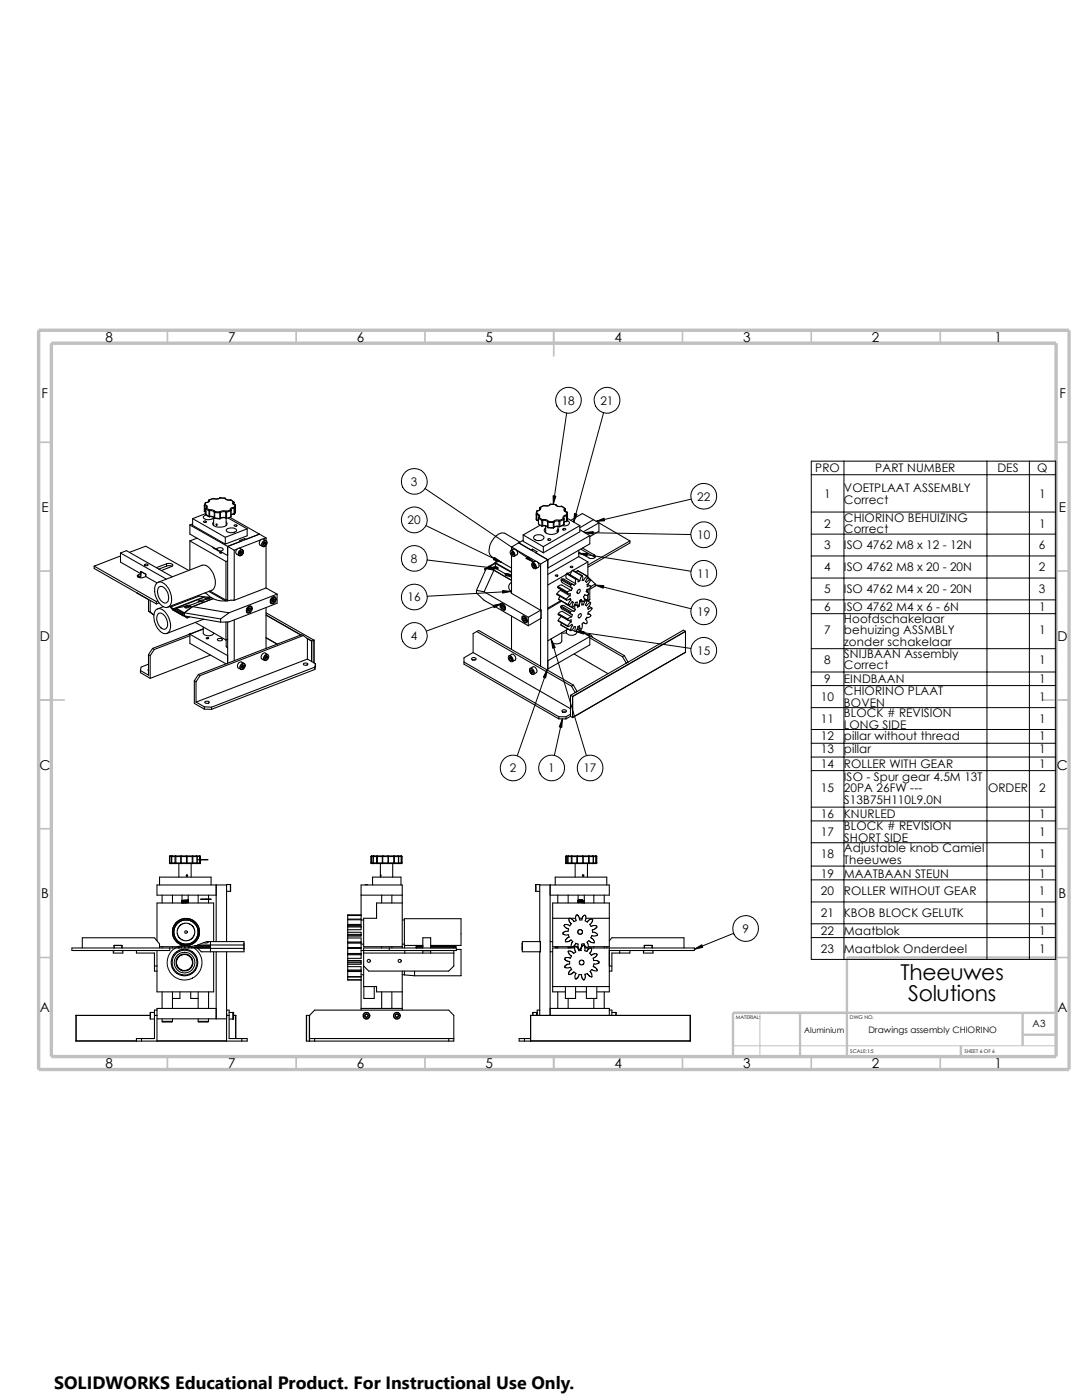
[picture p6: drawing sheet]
<svg xmlns="http://www.w3.org/2000/svg" width="216mm" height="279mm" viewBox="0 0 216 279" stroke-linecap="round" stroke-linejoin="round" font-family="sans-serif">
<defs><g id="words">
<g font-size="4.4">
<text x="179.7" y="195.6">Theeuwes</text>
<text x="181.2" y="199.8">Solutions</text>
</g>
<text font-size="3.5" x="10.8" y="277.1">SOLIDWORKS Educational Product. For Instructional Use Only.</text>
<g font-size="2.7">
<text x="21.1" y="68.3">8</text>
<text x="45.5" y="68.3">7</text>
<text x="71.2" y="68.3">6</text>
<text x="96.9" y="68.3">5</text>
<text x="122.6" y="68.3">4</text>
<text x="148.3" y="68.3">3</text>
<text x="174" y="68.3">2</text>
<text x="198.4" y="68.3">1</text>
<text x="8.3" y="79.5">F</text>
<text x="211.4" y="79.5">F</text>
<text x="8.3" y="102.2">E</text>
<text x="211.3" y="102.2">E</text>
<text x="8" y="127.9">D</text>
<text x="211" y="127.9">D</text>
<text x="7.9" y="153.6">C</text>
<text x="210.9" y="153.6">C</text>
<text x="8.2" y="179.3">B</text>
<text x="211.2" y="179.3">B</text>
<text x="8" y="202.1">A</text>
<text x="211" y="202.1">A</text>
<text x="21.1" y="213.2">8</text>
<text x="45.5" y="213.2">7</text>
<text x="71.2" y="213.2">6</text>
<text x="96.9" y="213.2">5</text>
<text x="122.6" y="213.2">4</text>
<text x="148.3" y="213.2">3</text>
<text x="174" y="213.2">2</text>
<text x="198.4" y="213.2">1</text>
</g>
<g font-size="2.4">
<text x="112.1" y="80.7">18</text>
<text x="119.8" y="80.7">21</text>
<text x="162.6" y="94.3">PRO</text>
<text x="174.7" y="94.3">PART NUMBER</text>
<text x="199" y="94.3">DES</text>
<text x="206.9" y="94.3">Q</text>
<text x="82" y="96.9">3</text>
<text x="139.1" y="99.9">22</text>
<text x="164.5" y="99.4">1</text>
<text x="168.4" y="98.2">VOETPLAAT ASSEMBLY</text>
<text x="168.4" y="100.5">Correct</text>
<text x="207.3" y="99.4">1</text>
<text x="81.3" y="104.6">20</text>
<text x="139.1" y="107.6">10</text>
<text x="164.5" y="105.3">2</text>
<text x="168.4" y="104.1">CHIORINO BEHUIZING</text>
<text x="168.4" y="106.4">Correct</text>
<text x="207.3" y="105.3">1</text>
<text x="82" y="112.3">8</text>
<text x="164.5" y="109.6">3</text>
<text x="168.4" y="109.6">ISO 4762 M8 x 12 - 12N</text>
<text x="207.3" y="109.6">6</text>
<text x="139.1" y="115.3">11</text>
<text x="164.5" y="114">4</text>
<text x="164.5" y="118.4">5</text>
<text x="168.4" y="114">ISO 4762 M8 x 20 - 20N</text>
<text x="168.4" y="118.4">ISO 4762 M4 x 20 - 20N</text>
<text x="207.3" y="114">2</text>
<text x="207.3" y="118.4">3</text>
<text x="81.3" y="120">16</text>
<text x="139.1" y="123">19</text>
<text x="164.5" y="122">6</text>
<text x="168.4" y="122">ISO 4762 M4 x 6 - 6N</text>
<text x="168.4" y="124.3">Hoofdschakelaar</text>
<text x="207.3" y="122">1</text>
<text x="82" y="127.7">4</text>
<text x="139.1" y="130.6">15</text>
<text x="164.5" y="126.6">7</text>
<text x="168.4" y="126.6">behuizing ASSMBLY</text>
<text x="168.4" y="128.9">zonder schakelaar</text>
<text x="168.4" y="131.3">SNIJBAAN Assembly</text>
<text x="207.3" y="126.6">1</text>
<text x="164.5" y="132.4">8</text>
<text x="164.5" y="136.4">9</text>
<text x="168.4" y="136.4">EINDBAAN</text>
<text x="168.4" y="133.6">Correct</text>
<text x="207.3" y="136.4">1</text>
<text x="207.3" y="132.4">1</text>
<text x="163.8" y="139.9">10</text>
<text x="168.4" y="138.7">CHIORINO PLAAT</text>
<text x="168.4" y="141.1">BOVEN</text>
<text x="168.4" y="143.1">BLOCK # REVISION</text>
<text x="207.3" y="139.9">1</text>
<text x="163.8" y="144.3">11</text>
<text x="163.8" y="147.6">12</text>
<text x="168.4" y="147.6">pillar without thread</text>
<text x="168.4" y="145.5">LONG SIDE</text>
<text x="207.3" y="147.6">1</text>
<text x="207.3" y="144.3">1</text>
<text x="101.7" y="154.1">2</text>
<text x="109.4" y="154.1">1</text>
<text x="116.4" y="154.1">17</text>
<text x="163.8" y="150.4">13</text>
<text x="163.8" y="153.3">14</text>
<text x="168.4" y="150.4">pillar</text>
<text x="168.4" y="153.3">ROLLER WITH GEAR</text>
<text x="168.4" y="155.8">ISO - Spur gear 4.5M 13T</text>
<text x="207.3" y="153.3">1</text>
<text x="207.3" y="150.4">1</text>
<text x="163.8" y="158.1">15</text>
<text x="168.4" y="158.1">20PA 26FW ---</text>
<text x="168.4" y="160.4">S13B75H110L9.0N</text>
<text x="197.1" y="158.1">ORDER</text>
<text x="207.3" y="158.1">2</text>
<text x="163.8" y="163.3">16</text>
<text x="163.8" y="166.9">17</text>
<text x="168.4" y="163.3">KNURLED</text>
<text x="168.4" y="165.7">BLOCK # REVISION</text>
<text x="207.3" y="163.3">1</text>
<text x="207.3" y="166.9">1</text>
<text x="163.8" y="171.2">18</text>
<text x="168.4" y="168.1">SHORT SIDE</text>
<text x="168.4" y="170">Adjustable knob Camiel</text>
<text x="168.4" y="172.3">Theeuwes</text>
<text x="207.3" y="171.2">1</text>
<text x="163.8" y="175.1">19</text>
<text x="163.8" y="178.7">20</text>
<text x="168.4" y="175.1">MAATBAAN STEUN</text>
<text x="168.4" y="178.7">ROLLER WITHOUT GEAR</text>
<text x="207.3" y="178.7">1</text>
<text x="207.3" y="175.1">1</text>
<text x="163.8" y="183">21</text>
<text x="168.4" y="183">KBOB BLOCK GELUTK</text>
<text x="207.3" y="183">1</text>
<text x="148.1" y="186.2">9</text>
<text x="163.8" y="186.6">22</text>
<text x="163.8" y="190.2">23</text>
<text x="168.4" y="186.6">Maatblok</text>
<text x="168.4" y="190.2">Maatblok Onderdeel</text>
<text x="207.3" y="186.6">1</text>
<text x="207.4" y="190.2">1</text>
</g>
<text font-size="2" x="206" y="205">A3</text>
<text font-size="1.8" x="173.3" y="206.2">Drawings assembly CHIORINO</text>
<text font-size="1.6" x="160.5" y="206.2">Aluminium</text>
<g font-size="1">
<text x="146.8" y="203.5">MATERIAL:</text>
<text x="169.6" y="203.5">DWG NO.</text>
<text x="169.7" y="210.2">SCALE:1:5</text>
<text x="192.5" y="210.2">SHEET 6 OF 6</text>
</g>
</g></defs>
<path d="M146.3 202.1v8.7M146.3 208.7h64.4M151.6 202.1v8.7" fill="none" stroke="#c0c0c0" stroke-width=".2"/>
<g fill="none" stroke="#c0c0c0" stroke-width=".34">
<path d="M33.4 65.9v2.6M59.1 65.9v2.6M84.8 65.9v2.6M110.5 65.9v5.1M136.2 65.9v2.6M161.9 65.9v2.6M187.6 65.9v2.6M7.7 88.3h2.5M210.7 88.3h2.6M7.7 114h2.5M210.7 114h2.6M7.7 139.7h5.1"/>
<path d="M208.2 139.7h5.1M7.7 165.4h2.5M210.7 165.4h2.6M7.7 191.1h2.5M210.7 191.1h2.6M33.4 210.9v2.5M59.1 210.9v2.5M84.8 210.9v2.5M110.5 210.9v2.5M136.2 210.9v2.5M161.9 210.9v2.5M187.6 210.9v2.5"/>
</g>
<path d="M210.7 191.1h-41.7v19.8M118.2 210.8h28.1M159.6 202.1v8.8M191.7 208.7v2.2M204 206.5h6.7M204 202.1v6.6M210.7 202.1h-64.4v8.8" fill="none" stroke="#c0c0c0" stroke-width=".47"/>
<path d="M7.7 65.9h205.6v147.5h-205.6zM10.2 68.5h200.5v142.4h-200.5z" fill="none" stroke="#c0c0c0" stroke-width=".68" stroke-linecap="butt"/>
<g fill="none" stroke="#000" stroke-width=".21">
<path d="M41.7 99.9a.4 .4 0 0 1-.6 .4M41.7 99.9h.1M41.7 99.9v.2M41.7 99.8v.1M41.7 99.8h.1M41.8 99.8l-.1 .1M41.8 99.8a.49 .49 0 0 1-.7 .5M42.6 99.5h.1M42.6 99.5l-.9 .3M42.6 99.5l-.8 .3M42.7 99.5h-.1M43.8 99.4l-.5 .2-.6-.1"/>
<path d="M43.9 99.4h1M43.9 99.4h-.1M43.9 99.4h.1M43.9 99.4l-.4 .2-.9-.1M44.9 99.4a1.02 1.02 0 0 0 1.1 .4M44.9 99.4h.1M44.9 99.4l.1 .1M45 99.5l.4 .3h.6M45 99.5h.1M46 99.8h.1M46 99.8l.6 .4M46.1 99.8l.6 .4"/>
<path d="M18.8 113v.5l12.4 7M18.8 113l12.4 7.1M24 110.4v1.8l4.1 2.3-.4 .2M24 110.4l9.2 5.2M24 110.4l1.2-.5 9.2 5.2M24 111l-5.2 2M25.8 110.2l3.3-1.2 8.5 4.8M27.3 118.3l2.3 1.4v2.3M27.7 114.7a.32 .32 0 0 0-.3 .4 .32 .32 0 0 0 .5 .2h.5l.7-.2M27.7 114.7v.4M27.7 115.1l-.1 .1M28 115v.3"/>
<path d="M28.1 115h.1M28.1 115v-1l1 .6v.5M28.1 114.9l-.4 .2M28.8 112.7l.2-.1a.27 .27 0 0 1 .3-.1 .27 .27 0 0 1 .2 .4h-.4zM29.1 115.1l2.2 1.2M30 119.8v2.3M31.2 116.5a1.13 1.13 0 0 1 1.8 .2 3.7 3.7 0 0 1 .9 4.2 1.13 1.13 0 0 1-1.8-.2 3.7 3.7 0 0 1-.9-4.2zM31.5 119.9l-.3 .2M31.6 116.2l8.7-3.4a2.03 2.03 0 0 1 2.1 1.4l.1 .3a2.67 2.67 0 0 1-.2 3.3l-8.8 3.4M31.7 117.2a1.14 1.14 0 0 1 1.6 .8 1.74 1.74 0 0 1-.1 2.3 1.89 1.89 0 0 1-1.7-2v-.9zM33.2 113l.8-.1 .3 .1M33.2 112.5l-2 .8"/>
<path d="M33.2 112.5v.5M33.2 113l-1.5 .6M33.2 112.5a.9 .9 0 0 1 1.3 .4l-.2 .1-2.1 .9M37.9 104.8v1.8l7.5 4.3M37.9 107.9v5.8M37.9 104.8l7.5 4.3M37.9 107.9l7.2 4.2M38.4 103.5v1.4l6.6 3.7M38.4 103.5l6.6 3.7M38.4 104.6l-.5 .2M39.3 107.4l-1.4 .5M39.5 118.9l.2 .1"/>
<path d="M40.6 119.8a.57 .57 0 0 1-.7 .3M40.6 119.8h-.6l-.5 .2 .4 .1M40.7 104h.3l.1 .2a.28 .28 0 0 1-.3 .1 .28 .28 0 0 1-.2-.2zM40.7 119.1l-6 2.4M40.7 119.1l.1 .1M40.7 119.1l-.9-.1-5.8 2.2M40.8 100.9h.1M40.8 102l.1 .1M40.8 102l.1 .2M40.8 100.9v1.1M40.9 100.9a.29 .29 0 0 1 .3 .1 .29 .29 0 0 1 0 .3h-.1M40.9 102.1l.2 .1"/>
<path d="M40.9 102.1v.1M40.9 100.9v1.2M40.9 100.8v.1M40.9 118.3l1 .9M40.9 100.8l-.1 .1M40.9 102.2h.2M40.9 100.8l.4 .2 .1 .2-.2 .1M41 100.3l-.2 .6M41.1 102.6v.1M41.1 100.3h-.1M41.1 102.6l.6 .4M41.1 101.5h.1"/>
<path d="M41.1 102.6h.1M41.1 100.3h.1M41.1 101.5v1.1M41.1 102.5l-2.7 1M41.1 101.5l.6 .4M41.1 102.7l.6 .4M41.1 100.3l-.2 .5M41.1 101.3v.2M41.1 101.3h.1M41.2 101.3l-.1 .2M41.2 102.8a.44 .44 0 0 0-.5 .2 .44 .44 0 0 0 0 .5l.6 .2a1.25 1.25 0 0 0 1.3-.4v1.6M41.2 101.3l.6 .5"/>
<path d="M41.2 119.5l-.6 .3M41.3 119.5h.3M41.7 118l3.3 1.9M41.7 101.9h.1M41.7 103h.1M41.7 103v.1M41.7 101.9v1.1M41.7 103.1h.1M41.8 101.8v.1M41.8 103.1h.5l.5 .2M41.8 101.8a1.13 1.13 0 0 1 1.1 .3M41.8 101.8l-.1 .1"/>
<path d="M41.8 103h.5l.5 .3M41.8 103v.1M41.8 119.5l-.6-.1-.2 .1M41.8 101.9v1.1M41.8 101.9a.8 .8 0 0 1 1 .3M41.9 117.9l3.2 1.9M42 119.3a.57 .57 0 0 1-.8 .2M42 119.3l-.4-.1-.7 .3h.3M42.1 119.2l-1.2-.1-5.8 2.3M42.1 119.2l-.1 .1M42.1 119.2l.4 .3M42.4 109.1l.3 .4 .6 .2"/>
<path d="M42.5 119.5l-4.3 1.7M42.5 119.5l-4.1 1.6M42.5 119.5a8.2 8.2 0 0 0 4.2 .3M42.8 102.2h.1M42.8 103.3v.1M42.8 103.3h.1M42.8 102.2v1.1M42.8 103.3v.2M42.8 102.2l1.1 .1M42.8 103.5h1.1M42.8 103.4v.1M42.8 102.2v1.2"/>
<path d="M42.8 103.4l1.1 .1M42.9 102.1l1 .1M42.9 109.4l-.1 .1M42.9 102.1l-.1 .1M43.3 109.6h.1M43.3 109.6a.71 .71 0 0 0 .6 .4 .71 .71 0 0 0 .6-.4l-.3-.3h-.5l-.5 .2 .1 .2M43.9 102.2l.1 .1M43.9 102.2v.1M43.9 103.5h.1M43.9 102.3v1.2M43.9 102.3h.1M44 103.5h-.1"/>
<path d="M44 103.4v.1M44 102.3v1.1M44 103.4l-.1 .1M44.2 110.2h-.2l-.2 .1 .4 .1 .1-.2M45 107.2v1.4M45 103.3l.2 .1M45 102.2v1.1M45 103.3h-.5l-.5 .1M45 102.2a.99 .99 0 0 0-1 .1M45 102.2h.2M45.1 112.1v7.7M45.1 102a1.42 1.42 0 0 0-1.2 .2"/>
<path d="M45.1 102l-.1 .2M45.1 102l.1 .2M45.1 103.4v1.5M45.1 104.2a.56 .56 0 0 1 .1 .6 .56 .56 0 0 1-.6 .3l-.2 .1a1.58 1.58 0 0 1-2-.7l.2-.3M45.2 103.4l-.6-.1-.6 .2M45.2 102.2v1.2M45.3 105.6l.5-.2a1.12 1.12 0 0 1 1.4 .5 1.43 1.43 0 0 1-2.1-.1zM45.4 109.1v10.8M45.4 119.8l-.1 .1M45.4 109.1l1.3 .7M45.4 111.9l-.3 .2M45.4 119.6l-.3 .2"/>
<path d="M45.5 103.4l3.8 2.1M45.9 103.3l5.9 3.3M46 101.8l.1 .1M46 101.8h.1M46 101.8l-.9 .2M46.1 101.9l-.9 .3M46.1 103.2l-.9 .2M46.1 101.9v1.3M46.1 101.9h.1M46.1 101.8h.1M46.1 101.8v.1M46.6 100.2a.33 .33 0 0 0-.2 .4 .33 .33 0 0 0 .5 .2"/>
<path d="M46.6 100.2h.1M46.6 100.2l.1 .1M46.7 100.2v.1M46.7 101.3a.5 .5 0 0 0-.7 .5M46.7 102.5l-.6 .3 .6-.2M46.7 100.3l-.1 .1a.26 .26 0 0 0 0 .3 .26 .26 0 0 0 .3 .1M46.7 102.5v.1M46.7 100.3h.1M46.7 100.3v.4M46.7 101.4v1.1M46.7 101.4a.42 .42 0 0 0-.6 .4M46.7 101.3v.1"/>
<path d="M46.7 101.3l.1 .1M46.7 104.8h.1a.28 .28 0 0 1 .3-.1 .28 .28 0 0 1 .2 .2l-.1 .1a.28 .28 0 0 1-.3 0 .28 .28 0 0 1-.2-.2zM46.7 109.8v10M46.8 102.6h-.1M46.8 101.4h-.1M46.8 102.5h-.1M46.8 102.5v.1M46.8 101.4v1.1M46.9 100.8h.1M46.9 100.8l-.2 .5M46.9 100.8l.1 .1M47 102l-.2 .5"/>
<path d="M47 102l-.2 .6M47 100.9v1.1M47 100.9l-.2 .5M47.4 109.6l-.7 .2M47.8 110a.43 .43 0 0 1 .7-.2 .43 .43 0 0 1-.1 .7 .45 .45 0 0 1-.6 .4 .45 .45 0 0 1-.1-.8zM47.8 110.5l.3 .1M48 110.1l-.2 .3 .2-.2M48 110v.1M48 110.2l.3 .2M48 110v.2M48.3 110.4v-.3l-.2-.1-.3 .2v.4h.3M48.3 110.4l-.2 .2"/>
<path d="M48.4 109.7l.2 .4M48.4 109.7l-.5-.3a.71 .71 0 0 0-.8 .4 .71 .71 0 0 0 .1 .8l.5 .3M48.4 109.7a.73 .73 0 0 0-.7 .4 .73 .73 0 0 0 0 .8M48.6 110.1a.72 .72 0 0 1-.9 .8M48.8 107.5l-1 .4 .3 .1-2.7 1.1M48.8 107.5v.2M49.3 105.5l-4.3 1.7M49.3 105.5v1.4l-4.3 1.7M51.8 106.6l-2.7 1.1-.3-.2M51.8 106.6l-6.4 2.5M51.8 106.6l1.3 .8M52 107.7l-4.2 1.7"/>
<path d="M52.5 108.7l.2 .1M52.6 108a.44 .44 0 0 1 .6 .1 .44 .44 0 0 1-.1 .6 .48 .48 0 0 1-.7 .3 .48 .48 0 0 1 .1-.8zM52.6 108.5l-.1 .1M52.6 108.5l-.1 .2M52.7 108.2l-.1 .3M52.7 108.2l-.2 .3v.3h.2M52.7 108.2h.3v.4M52.7 108.4l-.1 .1M52.7 108.4l.3 .2M52.7 108.2v.2M53 108.6l-.3 .2M53.1 107.9a.7 .7 0 0 0-.8 .3 .7 .7 0 0 0 .1 .9"/>
<path d="M53.1 107.9a.72 .72 0 0 1 0 .8 .72 .72 0 0 1-.7 .4M53.1 107.9l-.5-.3a.75 .75 0 0 0-.7 .4 .75 .75 0 0 0 0 .8l.5 .3M53.1 117.3l2.2 1.3M53.1 107.4l-.6 .2M53.1 107.4v.5M53.1 108.8v8.5M53.1 117.3l-6.4 2.5M54.3 119.9h.1M54.3 119.4a.44 .44 0 0 1 .7 0 .44 .44 0 0 1-.1 .7 .46 .46 0 0 1-.8 .2 .46 .46 0 0 1 .1-.8zM54.3 119.3a.5 .5 0 0 1 .7-.1 .5 .5 0 0 1 0 .7 .6 .6 0 0 1-.4 .6 .6 .6 0 0 1-.7-.3l.1-.6zM54.4 119.8l-.1 .1M54.4 119.8l.3 .2"/>
<path d="M54.5 119.6l-.2 .3M54.5 119.5v.1M54.5 119.6l-.1 .2M54.6 119.5l.2 .1M54.6 119.1l.2 .1M54.8 119.6l-.2-.1-.3 .1-.1 .4 .2 .1 .3-.1M54.8 119.6l-.1 .4M54.8 119.2a.73 .73 0 0 0-.7 .4 .73 .73 0 0 0 0 .8M54.8 119.2a.74 .74 0 0 1 .1 .8 .74 .74 0 0 1-.8 .4M55.3 118.6l-9.6 3.7M55.3 118.6v1.8l-9.6 3.7-1.7 .1M95.1 117.8l1.5 .3"/>
<path d="M95.1 117.8v.6l1.5 1.4 8.8 5.1M96.6 118.1l8.8 5.1M96.8 113.5l.2 .1M96.8 113.5l-.1 .2 .2 .1M97 113.5l1.3 .2M97 113.5l1.6 .3-2 4.3M97 113.5l-1.9 4.3M98.3 113.7l3.8 2.1M98.3 113.4a.72 .72 0 0 1 1.1 0M98.7 113.5l-.4 .2M98.7 113.5h.3M98.8 113.1l.6 .2-.4 .2"/>
<path d="M98.8 112.4v.7M98.8 112.4l3.3 1.9M98.8 112.4l-1.8 1.1M98.8 112.3l-2 1.2M98.8 112.3l3.3 1.8M98.8 113.1l-.5 .2 .4 .2M99 113.5l1.8 1M99.1 113.5a.34 .34 0 0 0-.5 0M99.3 111.8l-.6 .6M99.7 112l-.9 .3M100.8 114.5a.46 .46 0 0 0 .7 .4M100.8 114.5a.86 .86 0 0 1 1.1 .4h-.4"/>
<path d="M100.9 114.8l.1-.1a.72 .72 0 0 1 .9 .2M101 114.9a.37 .37 0 0 1 .6 0M101.5 114.9l.6 .3M101.9 110a.61 .61 0 0 1 .7 .3 .61 .61 0 0 1-.2 .7 .82 .82 0 0 1-.5-1zM101.9 109.9l.6-.3a.79 .79 0 0 1 .7 1.1l-.6 .3a.79 .79 0 0 0-.7-1.1zM102 110.5v-.3h.2l.2 .2v.3h-.2M102 118.1v.2M102 110.5l.2 .2M102 118.1l.1 .2M102.1 115.3v.1M102.1 117.9l-.2 .1 .2 .1M102.1 109.2l.5 .3"/>
<path d="M102.1 110.8v7.6l5.8 3.4M102.1 109.2v.6M102.1 116.2a1.12 1.12 0 0 0-.1 1.9M102.3 110.3l.1 .1M102.3 110.3l-.3 .2M102.4 110.4h.1M102.4 110.6l-.2 .1M103 109.7l3.9 2.3M103.5 108.3l2.5 1.5 .3-.2M103.5 108.3l-1.4 .9M103.5 108.3l5.8 3.4M103.8 108.2l-3-1.7a2.1 2.1 0 0 0-2.4 1.2 2.82 2.82 0 0 0-.4 3.3l4.1 2.4"/>
<path d="M104.4 106.8l4 2.3M104.4 106.8v1.2l4 2.3M104.4 107.8l-.9 .5M106.2 112.4a.68 .68 0 0 1 .6 .3 .68 .68 0 0 1 0 .8 .77 .77 0 0 1-.6-1.1zM106.2 112.4l.6-.4a.83 .83 0 0 1 .6 1.2l-.5 .3a.75 .75 0 0 0-.7-1.1zM106.3 109.6l.8 .5-.3 .2 2.5 1.4M106.3 109.6v.3M106.3 112.9v-.3h.2l.2 .3v.3h-.2M106.3 112.9l.2 .3M106.6 112.8l.1 .1M106.6 112.7v.1M106.6 112.8l-.3 .1"/>
<path d="M106.6 107a1.21 1.21 0 0 1 1.9 .4 1.23 1.23 0 0 1-2-.1zM106.7 112.9h.1M106.7 113.1l-.2 .1M107 102.7h.1M107 102.5v1.3h.1M107 103.5l.1 .3M107.1 102.7a.36 .36 0 0 1 .4 .1 .36 .36 0 0 1 0 .5M107.1 103.8l.3 .1-.3-.1M107.1 102l-.1 .7M107.1 103.8h.1M107.1 102.7v1.1M107.1 102.5a.44 .44 0 0 1 .5 .2 .44 .44 0 0 1 0 .6"/>
<path d="M107.1 102.5v.2M107.1 102.5l-.1 .2M107.2 101.9l-.1 .1M107.2 101.9l-.1 .6M107.2 101.9h.1M107.3 112.2l.6 .4M107.4 103.4h.1M107.4 104.5l.7 .5M107.4 104.5h.1M107.4 103.4v1.1M107.4 103.4l.7 .5M107.5 103.3h.1"/>
<path d="M107.5 103.3l-.1 .1M107.6 103.3l.6 .4M107.6 103.3l-.2 .1M107.7 101.4a.38 .38 0 0 1-.1 .4 .38 .38 0 0 1-.4 .1M107.7 101.4h.1M107.7 101.4v.3M107.7 101.3h.1M107.7 101.3v.1M107.8 104.8l-3.4 2M107.8 101.3a.47 .47 0 0 1-.1 .5 .47 .47 0 0 1-.5 .1M107.8 101.3l-.1 .1M107.9 112.6v9.2"/>
<path d="M108.1 103.9h.2M108.1 105l.7-.1 .5 .3M108.1 103.9v1.1M108.2 103.7a.99 .99 0 0 1 1.2 .4M108.2 103.7l.1 .2M108.2 103.7l-.1 .2M108.3 104.9a.83 .83 0 0 1 1 .3M108.3 104.9l-.2 .1M108.3 103.9v1M108.3 103.9a.83 .83 0 0 1 1 .3M108.4 109.1v1.2M108.5 100.9h.1"/>
<path d="M108.5 100.9l-.8 .4M108.6 100.9l-.8 .4M108.6 100.9h.1M108.9 105.3a.69 .69 0 0 0-.2 .8 .69 .69 0 0 0 .7 .5 1.64 1.64 0 0 0 2.1-.7l-.2-.4M108.9 105v1.3M109.3 104.2h.1M109.3 105.2h.1M109.3 104.2v1M109.3 105.2v.1M109.3 111.7v21.8M109.3 111.7l-1.4 .9M109.3 107.6a.3 .3 0 0 1 .3-.1 .3 .3 0 0 1 .3 .3 .34 .34 0 0 1-.6-.2z"/>
<path d="M109.3 105.3h.1M109.3 104.2l1.1 .1M109.3 105.2l1.1 .1M109.3 105.3l1.1 .1M109.4 104.1h1M109.4 104.1l-.1 .1M109.7 100.7l-.3 .2h-.8M109.8 100.6l-.1 .1M109.8 100.6l1.1 .1M109.8 100.6l.1 .1M109.9 100.7h1M109.9 100.7h-.2"/>
<path d="M109.9 100.7a1.23 1.23 0 0 1-1.3 .2M110.4 104.1v.2M110.4 104.1l.1 .1M110.4 105.3v.1M110.4 104.3v1M110.5 105.3l-.1 .1M110.5 105.2v.1M110.5 104.2v1M110.5 104.2l-.1 .1M110.5 105.2l-.1 .1M110.9 100.7l.1 .1a.84 .84 0 0 0 1 .2M110.9 100.7a.95 .95 0 0 0 1.1 .3"/>
<path d="M110.9 100.7l.1 .1M110.9 100.7h.1M110.9 114.8h.4a.23 .23 0 0 1-.2 .2 .23 .23 0 0 1-.3-.2zM111.1 118.5l1.9 1.1M111.1 118.5v.2l1.9 1.1M111.1 118.5l.7-.7 1.9 1.1M111.3 117.2l2 1.2M111.3 117.2l1.9 1.1M111.3 105.1v1.1M111.3 117.1l1.9 1.1M111.3 117.1l.8-.3 1.9 1.1M111.3 117.1v.1"/>
<path d="M111.5 119.6l2 1.2M111.5 119.6v.1M111.5 104h.2M111.5 105.1h.2M111.5 105.1h.1M111.5 104v1.1M111.5 105.1l-.4-.1-.6 .2M111.5 104a.9 .9 0 0 0-1 .2M111.6 105.1h.1M111.6 105.1h-.6l-.5 .2M111.6 103.8a1.13 1.13 0 0 0-1.2 .3M111.6 103.8l-.1 .2"/>
<path d="M111.6 103.8l.1 .2M111.7 105.1h.1M111.7 104v1.1M111.8 119l-.3 .6M111.9 119.9l-2.6 1.5M112 101h.1M112 115.7l.1 .5 2 1.2M112 115.7l1.9 1.1M112 101l.7 .5M112.1 101l.7 .5M112.1 115.6l.3-.1 2 1.2M112.1 120l-2.8 1.6"/>
<path d="M112.1 115.6l1.9 1.1M112.1 115.6l-.1 .1M112.4 105.5a.28 .28 0 0 1 .3-.1 .28 .28 0 0 1 .2 .3 .28 .28 0 0 1-.4 .1 .28 .28 0 0 1-.1-.3zM112.4 103.5l.1 .1M112.4 103.5h.1M112.4 103.5l-.8 .3M112.5 104.7l-.8 .4M112.5 103.5v.1M112.5 103.6l-.8 .4M112.5 104.6l-.8 .5M112.5 104.6v.1M112.5 103.6h.1"/>
<path d="M112.5 103.6v1M112.7 101.5a.42 .42 0 0 0-.1 .5 .42 .42 0 0 0 .5 .2M112.7 101.5l.1 .1M112.7 101.5h.1M112.8 101.5v.1M112.8 101.6a.33 .33 0 0 0-.1 .5 .33 .33 0 0 0 .4 .1M112.8 101.6v.5M112.8 101.6h.1M113 102.8a.52 .52 0 0 0-.6 .7M113 102.8v.2M113 102.8l.1 .1M113 114.6l-3.7 2.2"/>
<path d="M113 119.8l.4-.1 .4-.3 .1 .4M113 114.5l-.1 .5 .1 .4 1.9 1.1M113 104.1l-.5 .2M113 104l-.5 .2M113 104v.1M113 103v1M113 114.5l1.9 1.1M113 103a.39 .39 0 0 0-.4 .1 .39 .39 0 0 0-.1 .4M113 119.6v.2M113.1 102.2l.1 .1M113.1 102.2l-.1 .6M113.1 102.9l-.1 .1"/>
<path d="M113.1 104h-.1M113.1 104h.1M113.1 102.2h.1M113.1 102.9v1.1M113.1 104l-.1 .1M113.2 114.4l1.9 1.1M113.2 114.4l1.8 1.1M113.2 103.9a.52 .52 0 0 1 .4 .6 .52 .52 0 0 1-.7 .4h-.7M113.2 114.4l-.2 .1M113.2 103.6l-.1 .4M113.2 102.3l-.1 .6M113.2 102.3h.1"/>
<path d="M113.2 118.3l.2 .2h.4l-.1 .4M113.2 102.5v1.1M113.2 103.5l2.5 1.4M113.2 118.2v.1M113.6 119.6l.3 .2M113.7 118.9l-.7 .7M113.8 113.1a.23 .23 0 0 1 .3-.1 .23 .23 0 0 1 .1 .2l-.2 .1zM113.9 116.8l.1 .4 .2 .2-.2 .5M113.9 119.8l-.4 .5v.5M114 116.7l-.1 .1M114 117.9l-.8 .3M114.1 114l-.8 .5"/>
<path d="M114.2 113.8l2 1.1M114.2 113.8l1.9 1.1M114.2 113.8l-.4 1M114.9 115.6v.9M114.9 116.5l-.1 .1a.22 .22 0 0 1-.2 .2 .22 .22 0 0 1-.3-.2l-.3 .1M115 115.5l-.1 .1M115 115.5l.2 .1 .2 .5 .3-.2M115.2 113.9h.1M115.2 113.9l-.3 .3M115.2 113.9l2 1.1M115.3 115.7l.4 .2M115.4 117.8a.24 .24 0 0 1 .3-.2 .24 .24 0 0 1 .1 .4 .42 .42 0 0 1-.7 .3z"/>
<path d="M115.5 110.2l2.1 1.2a.75 .75 0 0 0 1.2-.5l-.2-.2M115.5 109.8v1.3M115.5 111.1l-6.2 3.5M115.5 111.1l1.8 1M115.7 104.9l-7.3 4.2M115.7 104.9v1.2l-7.3 4.2M115.7 119.8l.2 .2M115.7 105.7l2 1.2M115.8 119.8l.2 .1M115.8 119.8l.4 .2M115.9 120l-.3 .9M115.9 109.6l2.7 1.5"/>
<path d="M116 119.9l.1 .2v.6h.3M116 119.9l-.1 .1M116.1 114.9l-.4 1M116.2 114.9h-.1M116.2 115.7l.3 .1M116.2 114.9l.1 .5-.1 .4h.3M116.2 109.4l2.4 1.3M116.6 119.5l.4 .2M116.6 119.5l.5 .3M116.7 118.7h.1M116.7 118.7l-.2 .4a.68 .68 0 0 1-.1 1l-.2-.1a.31 .31 0 0 0-.4-.3 .31 .31 0 0 0-.1 .5l-.3 .7M117 119.7l.1 .1"/>
<path d="M117 119.7l-.6 1M117 118l.3 .2M117.1 119.8l-.3 .9M117.1 119.8l.7 .4M117.1 115.4l.7 .3M117.2 115l-.4 1 .2 .2 .3-.2 .5-.3M117.2 115l-.4 .2-.3 .6M117.3 116.6l.6 .4M117.3 112.1v3.3M117.3 116.5v.2M117.3 117.6v.6M117.3 118.7v1.3"/>
<path d="M117.3 115.1l1.5 1.4M117.3 112.1l-3 1.7M117.7 106.9v1.6l-8.4 4.9M117.7 106.9l-8.4 4.8M117.8 115.7l-.3 .6-.4 .4 .1 .4 .3-.2 .4 .1M117.9 117l-.1 .3-.7 .3v.2a.24 .24 0 0 0-.1 .3 .24 .24 0 0 0 .3 .1 .41 .41 0 0 1 0 .6 .41 .41 0 0 1-.6-.1M118.4 103.7l1.1 .7M118.4 103.7l-2.7 1.6M118.4 103.7l-2.2-1.2-2.3 1.3M118.6 111.1l.1 .2M118.6 110.7v.4M118.8 116.5v.5l-1.1 .6v2.1l-.4 .2"/>
<path d="M118.8 116.5l-.9 .6M119.5 104.4v1.6l-1.8 1.1M119.5 104.4l-3.1 1.7M119.5 104.4l6.2 3.5M125.7 107.9v.5l-8.4 4.8M125.7 107.9l-8.4 4.9M28 133.8v.4l2 1.2M29.6 133.6v.3M29.6 122l1.1 .7-.7-.6M29.6 122l.4 .1M29.6 130.6v4.1l-1.6-.9M29.6 130.6l.4 .3"/>
<path d="M29.6 132.5l-1.4 .6-.2 .7M30 130.9v4.5M30.4 129.4l.4 .2M30.4 129.4l-.8 1.2M30.8 129.6l-.8 1.3M31 121.8a1.16 1.16 0 0 1 1.8 .2 3.8 3.8 0 0 1 .9 4 1.22 1.22 0 0 1-2-.4 3.6 3.6 0 0 1-.7-3.8zM31.2 120.1v.4M31.6 122.4a1.4 1.4 0 0 1 1.7 1.3 1.24 1.24 0 0 1-.5 1.9 2.21 2.21 0 0 1-1.2-3.2zM31.7 120.3l-.5 .2M32.6 121.1l-1.2 .4M34 121.2l.5 .5 2 1.2M34 121.2h.1"/>
<path d="M34 121.2l.5 .2M34.5 121.4l.1 .2M34.5 121.4l.2 .1M34.6 121.6l1.8 1M34.6 121.6v.2l1.8 1M34.7 121.5l1.8 1M35.1 121.4l1.7 .9M35.1 121.4v.1l1.7 .9-.3 .1M36.4 122.8l.1 .1M36.4 122.6v.2M36.5 122.5l-.1 .1M36.6 122.9l.7 .4"/>
<path d="M36.7 122.8l.1 .1M36.8 122.3v.6M36.8 122.8l-.3 .1M36.8 122.9h.1M36.8 122.3l7.2 1.2M36.8 121l-1.7 .4M36.9 122.9l7.1 1.3M36.9 122.9l.4 .4M37.7 121.2h-.1a.28 .28 0 0 0-.3-.2 .28 .28 0 0 0-.2 .3h.1M37.8 121.1l-.6-.1-.3 .2M37.8 123.1l-.5 .2M37.9 120.9l-.6 .4a.29 .29 0 0 1-.4 0 .29 .29 0 0 1-.1-.3"/>
<path d="M37.9 120.8h-.6l-.5 .2M37.9 120.8v.1M37.9 126.6v1.8l7.2 4.1M37.9 126.6l7.5 4.3M37.9 126.6l2.7-1.1-10.2 3.9M37.9 120.9l.3 .3M37.9 126.9l-7.1 2.7M38.2 126.4l-.6 .3M38.2 121.2l-1.4 1.1M38.4 121.1l7.3 1.2M38.4 121.1l-1.6 1.2M38.8 135.8v4.6l2 1.1"/>
<path d="M38.8 135.8l.3 .3M38.9 124.2l6.2 3.5M39.1 136.1v4M39.6 134.6l-.8 1.2M39.6 134.6l.3 .2M39.9 120.1l-2 .7M39.9 120.1h.4M39.9 134.8l-.8 1.3M40.5 120l-.6-.1-.3 .2M40.5 123.6l-7.2 2.8M40.6 125.1v1.3a1.39 1.39 0 0 0 2 0v-.1M41.1 127.3h.5a.22 .22 0 0 1-.2 .2 .22 .22 0 0 1-.3-.1z"/>
<path d="M42 130.7l-12 4.7M43.5 127.5l.3-.1a.39 .39 0 0 1 .6 .4h-.2a.52 .52 0 0 1-.8-.2zM44 123.5v.7M45.1 124.1v3.6M45.1 127.7v1.3l.3 .3M45.4 124.1v8.3M45.4 127.6l-.3 .1M45.7 122.3l-1.7 1.2M46.7 123.7v8.2M48.1 132.7a.45 .45 0 0 1 .7-.1 .45 .45 0 0 1 0 .7 .48 .48 0 0 1-.8 .2 .48 .48 0 0 1 .1-.8zM48.3 133.1h-.1M48.3 133.1l-.1 .1 .2 .1"/>
<path d="M48.4 132.9v-.2l-.1 .4M48.4 132.9l-.1 .2M48.4 132.9l.2 .2M48.6 133.1v-.3l-.2-.1-.2 .3v.3h.2M48.6 133.1l-.2 .2M48.7 132.4a.75 .75 0 0 1 .1 .8 .75 .75 0 0 1-.8 .4M48.7 132.4l-.5-.3a.75 .75 0 0 0-.7 .4 .75 .75 0 0 0 0 .8l.5 .3M48.7 132.4a.75 .75 0 0 0-.7 .4 .75 .75 0 0 0 0 .8M49.4 121.2a.56 .56 0 0 1 .9-.1 .56 .56 0 0 1-.2 .9 .53 .53 0 0 1-.7 .3 .53 .53 0 0 1-.2-.8zM49.4 121.3a.43 .43 0 0 1 .7-.2 .43 .43 0 0 1 0 .7 .44 .44 0 0 1-.6 .4 .44 .44 0 0 1-.2-.6zM49.5 121.8h.1M49.5 121.8l.3 .1"/>
<path d="M49.7 121.6l-.2 .2M49.7 121.5v.1M49.7 121.5l.3 .1M49.8 120.9l.2 .1M50 121.6l-.1-.3-.2 .1-.3 .3 .1 .3 .3-.1M50 121.6l-.2 .3M50 121l.2 .3M50 121a.74 .74 0 0 0-.7 .4 .74 .74 0 0 0 .1 .8l-.2-.1M52.4 130.5l.4-.2 .6 .3a.7 .7 0 0 0-.7 .4 .7 .7 0 0 0 .1 .8l-.5-.3a.7 .7 0 0 1 .1-1zM52.8 131.8h.1M52.8 130.9a.45 .45 0 0 1 .7-.2 .45 .45 0 0 1 0 .7 .46 .46 0 0 1-.7 .4 .46 .46 0 0 1-.1-.8zM52.9 131.4l.2 .2"/>
<path d="M53.1 121.3v8.1M53.1 122.7l7 4M53.1 122.8l6.9 3.9M53.1 122.3l9.6 5.5M53.1 127.3l2.2 1.3-2.2-1.3M53.1 130.9v.3l-.2 .2zM53.1 131.2l.3 .1M53.4 131.3v-.3l-.2-.1-.3 .2v.4l.2 .1M53.4 131.3l-.3 .3M53.9 120.3l.2 .1M60.5 126.8l-20.6 8M60.5 126.8l.8 .7"/>
<path d="M60.5 126.8l-.3-.1-20.6 7.9M60.6 132.4h.1a.38 .38 0 0 1 .5-.1 .38 .38 0 0 1 .2 .4h-.1a.38 .38 0 0 1-.5 .1 .38 .38 0 0 1-.2-.4zM61.3 127.4l.9 .5M61.3 127.5l.9 .4M61.3 131.5l-22.2 8.6M61.3 127.5v4M61.3 131.5l1.6 1M62.2 127.9h.1M62.2 127.9v4.1M62.7 127.8l-.5 .1M62.7 127.8v4.5M62.7 127.8h.1"/>
<path d="M62.8 133.1v.5M62.8 133.1l-20.6 8M62.8 133.6l-20.6 8M62.9 132.5l-.1 .6M62.9 132.5l-.1 1.1M92.6 132.1l18.9 10.9M94.2 131.3a.49 .49 0 0 1 .8 .3l-.2 .1a.44 .44 0 0 1-.7-.3zM94.3 131.7h.5M94.4 130.2l19.4 11.2M94.4 130.2l-1.8 1.1v1.2l18.9 11M95.1 126l-.7 .4v3.8M95.1 126l18.9 10.9"/>
<path d="M95.1 126l.4-.2 18.9 10.9M99.9 120.4a.87 .87 0 0 1 .8 .5 .87 .87 0 0 1 0 .9 .91 .91 0 0 1-.8-1.4zM100 120.6a.71 .71 0 0 1 .6 1.1 .77 .77 0 0 1-.6-1.1zM100.1 120.9l.1-.1 .3 .2 .1 .3-.2 .1-.3-.2zM100.2 120.4l-.2 .1a.73 .73 0 0 1 .7 .4 .73 .73 0 0 1 0 .8l.1-.1M100.4 120.9l.1 .2zM100.4 121l-.3 .2M101.5 131a.65 .65 0 0 1 .7 .3 .65 .65 0 0 1-.1 .8h-.1a.82 .82 0 0 1-.5-1.1zM101.6 130.9l.5-.3a.75 .75 0 0 1 .7 1.1l-.6 .3a.75 .75 0 0 0-.6-1.1zM101.6 131.5v-.3h.3l.2 .3v.3h-.2M101.6 131.5l.3 .3M101.9 131.3l.2 .2z"/>
<path d="M101.9 131.4l-.3 .1M102.1 122.9v6.7M102.1 131.7l-.2 .1M104.2 123a.84 .84 0 0 1 1 1.1 .44 .44 0 0 1-.5 .2 .44 .44 0 0 1-.3-.3l-.3-.5zM104.3 123.1a.65 .65 0 0 1 .7 .3 .65 .65 0 0 1-.1 .8l-.3-.1-.3-.4zM104.4 123.6l.2 .3M104.5 122.9l-.1 .1a.8 .8 0 0 1 .6 1.2l.2-.1M104.7 123.4h.1M104.7 123.4l-.3 .2M104.7 123.4l.1 .1M104.7 123.4l-.2-.1-.1 .3M104.7 123.4l.2 .3"/>
<path d="M104.8 123.5l.1 .2M104.9 123.7l-.3 .2M104.9 123.7h.1M104.9 123.7l-.1 .3-.2-.1M105.1 124h.1M105.4 123.2v1.7M105.7 133.8l.2 .5M105.7 133.8a.38 .38 0 0 1 .3-.5 .38 .38 0 0 1 .4 .4 .48 .48 0 0 1-.1 .9l-.4-.3M105.7 133.5a.71 .71 0 0 1 .7 .3 .71 .71 0 0 1 0 .8 .82 .82 0 0 1-.7-1.1zM105.8 133.4l.5-.3a.78 .78 0 0 1 .7 1.1l-.5 .4M105.9 134v-.3h.2l.2 .3v.3h-.2M105.9 134l.2 .3"/>
<path d="M106.2 133.8l.1 .2M106.2 133.8v.1M106.2 133.9l-.3 .1M106.2 133.9l.1 .1M106.3 134h.1M106.3 134v.1M106.3 134.2l-.2 .1M107.9 121.8l-2.5 1.4M107.9 121.8v1.6M107.9 123.4l-2.5 1.5M107.9 123.4v9.6M107.9 121.8h.1"/>
<path d="M109.3 133.5l-.2 .2M109.9 127.5l.1 .1M111.4 122.6l1.9 1.2M111.4 122.6l1.9 1.1M111.4 123.8l1.9 1.1M111.4 123.8l1.9 1.3M111.4 122.5l1.9 1M111.4 122.5l.3-.3 .5-.2 1.8 1.1M111.4 122.5v.1M111.9 121.1l.1 .4 2 1.1M111.9 121.1l1.8 1.1M111.9 124.7l2 1.2"/>
<path d="M111.9 124.7l1.9 1.1M112 120.9l-.1 .2M112 120.9l1.8 1.1M112 120.9h.5l1.9 1.1M112 124.3l-.1 .4M112.1 123l-.7 .8M112.9 120.4l1.9 1.3M113 126.3h-.9v1.6a1.2 1.2 0 0 1-2.1 0v-.4M113 125.7v.5a1.16 1.16 0 0 0 2.1 0v-.4M113.3 124.9v.2M113.3 123.5v.2M113.3 123.7l.2 .1 .5-.1v.4"/>
<path d="M113.3 125.6l-4 2.3M113.5 123.8l.5 .3M113.5 120.8l.7 .4M113.7 122.2l.3 .4h.2l-.2 .5M113.8 125.8l.1 .1M113.8 138.8l.5 .2M113.8 138.8v4.2M113.8 122l-.1 .2M113.9 125.9l.7-.8h.3l-.1 .9M114 124.1l-.7 .8M114 124.7l.3 .1M114 123.1l-.7 .4"/>
<path d="M114 136.9l.8 1.3M114.1 125.7l.7 .3M114.2 120.1l-.7 .7M114.2 120.1h.1M114.2 120.1l.2 .1-.2 1M114.3 124.8l-.5 1M114.3 139v4.2M114.3 124.8l-.2-.2-.8 .5M114.4 136.7l-.4 .2M114.4 136.7l.7 1.3M114.6 130.5l6.7 4M114.6 120.8l.1 .1"/>
<path d="M114.7 120.6l.2 .1M114.7 120.9l.1 .8M114.7 120.6l.3 .2M114.8 138.2h.1M114.8 121.7l-.2 .3-.3-.1-.5 .1M114.9 120.7l.3 .2 .1 .3 .3-.3M114.9 120.7l-.2 .2M115.1 120.8l.2 .1M115.1 125.6l2.6 1.4M115.1 138l-.3 .2M115.1 138h.1M115.2 125.5l9.4 5.4"/>
<path d="M115.3 125.2l.6 .4M115.3 120.9l-.2-.3 .1-.5-.4 .1-.2 .5-.4 .5M115.4 120.9h-.1M115.4 120.9h.2M115.5 122.6a.3 .3 0 0 1 .5 0 .3 .3 0 0 1-.1 .5l-.1 .1a.29 .29 0 0 1-.5 0 .29 .29 0 0 1 .2-.5zM116 125.6l-.3-.3v-.4l-.2 .1a.32 .32 0 0 0-.3 .4l-.1 .4-.3 .2M116.1 120.5l.3 .2M116.4 124.2l.3 .2M116.8 120.7l.1 .1M116.8 123.7h.1M116.8 123.7a.39 .39 0 0 1 .4 .5 .39 .39 0 0 1-.6 .2l-.1-.2-.4 .3 .1 .5-.2 .6M117.3 123.2l-.3 .2"/>
<path d="M117.3 123.2h.1M117.3 122.4l.4 .2M117.4 126.7a.62 .62 0 0 1 .8 .5M117.5 121l.6 .4M117.7 127l-8.4 4.9M117.7 127v1.7l-8.4 4.8M117.7 127.3l6.5 3.8M117.8 120.2l-.7 .7-.3-.2M117.8 120.2l-.2 .7-.3 .4v.3l.6-.3 .2 .1M118.1 121.4l-.3 .5a.43 .43 0 0 0-.4 .7l.5 .1a.62 .62 0 0 1-.8 .6l-.3 .4M124.2 131.1l.8 1.2M124.6 130.9l-.4 .2"/>
<path d="M124.6 130.9l.7 1.2M125 132.3h.1M125.3 132.1l-.3 .2M125.3 132.1h.1M136.8 126l-22.5 13M136.8 126v4.2M136.8 126l-.4-.2-22.6 13M136.8 130.2l-22.5 13M136.8 130.2h.1M39.1 140.1l1.7 1M40.8 141.1v.4M40.8 141.1h1.4"/>
<path d="M40.8 141.5l1.4 .1M40.9 140.1l.1-.1a.38 .38 0 0 1 .5-.1 .38 .38 0 0 1 .2 .4l-.2 .1a.41 .41 0 0 1-.6-.3zM42.2 141.1v.5M111.5 143h1.4M111.5 143v.5M111.5 143.5h1.4M112.2 141.7a.41 .41 0 0 1 .5-.1 .41 .41 0 0 1 .2 .5 .4 .4 0 0 1-.5 .1 .4 .4 0 0 1-.2-.5zM112.3 142.1h.6M112.9 143v.5M113.8 143l.5 .2M113.8 143l-.9 .5M113.8 142.5l-.9 .5"/>
<path d="M31.8 176.6v-1.6h10.3v1.6M32.3 178.6v1.6M33.8 172.2h.1M33.8 170.9h.1M33.8 170.9v1.3M33.8 172.2l.2 .1M33.9 170.9h.3M33.9 172.2h.3M33.9 170.9v1.3M33.9 172.2l.1 .1M34 170.8l-.1 .1M34 170.8l-.2 .1"/>
<path d="M34 170.8h.4M34 172.3h.4M34 172.3h.1M34 170.8h.1M34.2 170.9h.7M34.2 172.2h.1M34.2 170.9h.1M34.2 170.9v1.3M34.2 172.2l.2 .1M34.2 172.2h.7M34.4 170.8l-.2 .1M34.4 170.8h.6"/>
<path d="M34.4 172.3h.6M34.4 178.6v1.6M34.9 170.9h.2M34.9 172.2h.2M34.9 170.9v1.3M34.9 172.2l.1 .1M35 170.8l.1 .1M35 170.8l-.1 .1M35 170.8h1.2M35 172.3h1.2M35.1 172.2h1M35.1 170.9v1.3"/>
<path d="M35.1 170.9h1M35.1 172.2l-.1 .1M35.7 172.3v2.7M36.1 170.9h.1M36.1 172.2h.1M36.1 170.9v1.3M36.1 172.2l.1 .1M36.2 170.9h1M36.2 172.2h1M36.2 170.9v1.3M36.2 172.2v.1M36.2 170.8v.1"/>
<path d="M36.2 172.3h1M36.2 170.8l-.1 .1M36.2 170.8h1M36.3 179.9h.1M36.3 179.7h.1M36.3 179.8v.1M36.3 178.6v1.2M36.3 179.9v.3M37.2 170.8v.1M37.2 172.2v.1M37.2 170.8h1.2M37.2 172.2h.1"/>
<path d="M37.2 170.9h.1M37.2 170.8l.1 .1M37.2 172.3h1.2M37.2 174.6v.2M37.2 170.9v1.3M37.3 172.2l-.1 .1M37.3 172.2h1.1M37.3 170.9v1.3M37.3 170.9h1.1M37.5 179.9l-1.2 .1h1.2M37.5 179.6l-1.2 .1M37.5 179.8h-1.2"/>
<path d="M37.5 180h-1.2M37.5 179.8l-1.2 .1M37.5 179.7h-1.2M37.5 180h.1M37.5 179.8h.1M37.5 179.7h.1M37.5 178.6v1.4M37.5 179.6h.1M37.5 179.6v.1M38.1 172.3v2.7M38.4 172.2v.1M38.4 172.2h.1"/>
<path d="M38.4 170.9h.1M38.4 170.9v1.3M38.4 170.8h.8M38.4 170.8v.1M38.4 170.8l.1 .1M38.4 172.3h.8M38.5 170.9h.8M38.5 172.2l-.1 .1M38.5 172.2h.8M38.5 170.9v1.3M39.2 170.8l.1 .1M39.2 172.3h.7"/>
<path d="M39.2 170.8h.6M39.3 172.2h.1M39.3 170.9h.1M39.3 172.2h.5M39.3 170.9h.5M39.3 170.9v1.3M39.3 172.2l-.1 .1M39.5 178.6v1.6M39.8 170.8l.2 .1M39.8 170.8v.1M39.8 170.8l.1 .1M39.8 172.2l.1 .1"/>
<path d="M39.8 170.9h.1M39.8 170.9v1.3M39.9 170.9h.1M39.9 172.3h.1M39.9 170.9v1.4M40 170.9l-.1 1.4M41.6 178.6v1.6M43.1 176.6v11.3M45.2 177.9h.8M45.2 176.6h-13.9v2h11.8M45.2 176.6v11.3M46 176.5v1.4"/>
<path d="M46 176.5l-.8 .1M72.1 178.6h8.2M72.9 176.6h.5M74 172.2h.1M74 170.9h.1M74 170.9v1.3M74 172.2l.2 .1M74.1 172.2l.1 .1M74.1 172.2h.4M74.1 170.9h.4M74.1 170.9v1.3M74.2 172.3h.4"/>
<path d="M74.2 170.8h.4M74.2 170.8h.1M74.2 172.3h.1M74.2 170.8l-.2 .1M74.2 170.8l-.1 .1M74.3 176.6v-1.6h5.7v1.6M74.5 170.9h.6M74.5 172.2l.1 .1M74.5 172.2h.1M74.5 170.9h.1M74.5 172.2h.6M74.5 170.9v1.3"/>
<path d="M74.6 170.8l-.1 .1M74.6 170.8h.6M74.6 172.3h.6M75.1 170.9v1.3M75.1 172.2l.1 .1M75.1 170.9h.2M75.1 172.2h.2M75.2 172.3h1.2M75.2 170.8h1.2M75.2 170.8l-.1 .1M75.2 170.8l.1 .1M75.3 170.9h1"/>
<path d="M75.3 172.2l-.1 .1M75.3 172.2h1M75.3 170.9v1.3M75.9 172.3v2.7M75.9 174.6l.1 .3zM76.2 178.6v1.6M76.3 172.2l.1 .1M76.3 170.9v1.3M76.3 170.9h.1M76.3 172.2h.1M76.4 172.2v.1M76.4 170.9v1.3"/>
<path d="M76.4 170.9h1M76.4 172.2h1M76.4 170.8h1M76.4 170.8l-.1 .1M76.4 170.8v.1M76.4 172.3h1M77.4 172.3h1.3M77.4 172.2h.1M77.4 170.9h.1M77.4 170.8l.1 .1M77.4 170.9v1.3M77.4 170.8v.1"/>
<path d="M77.4 172.2v.1M77.4 170.8h1.3M77.5 170.9v1.3M77.5 172.2h1.1M77.5 170.9h1.1M77.5 172.2l-.1 .1M78.2 178.6v1.6M78.4 172.3v2.7M78.6 172.2l.1 .1M78.6 170.9v1.3M78.6 172.2h.1M78.6 170.9h.1"/>
<path d="M78.7 170.8h.7M78.7 172.3h.7M78.7 170.8l-.1 .1M78.7 170.8v.1M78.7 172.2v.1M78.7 172.2h.8M78.7 170.9v1.3M78.7 170.9h.8M79.4 170.8h.6M79.4 172.3h.6M79.4 170.8l.1 .1M79.5 172.2l-.1 .1"/>
<path d="M79.5 170.9h.1M79.5 172.2h.1M79.5 170.9v1.3M79.5 170.9h.6M79.5 172.2h.6M80 170.8l.2 .1M80 170.8l.1 .1M80.1 172.2l-.1 .1M80.1 170.9v1.3M80.1 172.2h.1M80.1 170.9h.1M80.2 172.2l-.2 .1"/>
<path d="M80.2 170.9v1.3M106.9 176.5v1.4M106.9 176.5l.8 .1M106.9 177.9h.8M107.7 176.6h13.9v2h-11.8M107.7 176.6v11.3M109.8 176.6v26M110.8 176.6v-1.6h10.3v1.6M111.3 178.6v1.6M112.9 170.9h.1M112.9 172.3h.5M112.9 172.3h.1"/>
<path d="M112.9 170.9v1.4M113 172.2h.3M113 170.9h.3M113 172.2l-.1 .1M113 170.9v1.3M113 170.8h.4M113 170.8h.1M113 170.8l-.1 .1M113 170.8v.1M113.3 172.2l.1 .1M113.3 172.2h.1M113.3 170.9h.1"/>
<path d="M113.3 170.9v1.3M113.3 172.2h.7M113.3 170.9h.7M113.4 178.6v1.6M113.4 170.8l-.1 .1M113.4 170.8h.7M113.4 172.3h.7M114 172.2h.1M114 170.9h.1M114 170.9v1.3M114 172.2l.1 .1M114.1 172.3h1.1"/>
<path d="M114.1 170.8v.1M114.1 170.8h1.1M114.1 170.8l-.1 .1M114.1 170.9v1.3M114.1 172.2h1M114.1 172.2v.1M114.1 170.9h1M114.8 172.3v2.7M115.1 172.2h.1M115.1 170.9h.1M115.1 172.2l.1 .1M115.1 170.9v1.3"/>
<path d="M115.2 172.2h1.1M115.2 172.2v.1M115.2 170.9h1.1M115.2 170.8v.1M115.2 170.8h1M115.2 170.8l-.1 .1M115.2 172.3h1M115.2 170.9v1.3M115.4 180h.1M115.4 179.8h.1M115.4 179.6v.1M115.4 179.9v.1"/>
<path d="M115.4 179.6h.1M115.4 179.7h.1M115.4 178.6v1.3M116.2 179.6h-.8M116.2 179.6l-.8 .1M116.2 179.6h.1M116.2 170.8l.1 .1M116.2 170.8l.2 .1M116.2 170.8h1.3M116.2 172.3h1.3M116.3 172.2l-.1 .1M116.3 174.6v.2"/>
<path d="M116.3 170.9v1.3M116.3 172.2h.1M116.3 170.9h.1M116.4 170.9v1.3M116.4 172.2l-.2 .1M116.4 170.9h1M116.4 172.2h1M116.6 179.8l-1.2 .1M116.6 179.8v.1M116.6 178.6v1.2M116.6 179.9v.3M116.6 179.9l-1.2 .1"/>
<path d="M116.6 179.9h.1M116.6 179.7h.1M116.6 179.7l-1.2 .1M117.2 172.3v2.7M117.4 170.9h.2M117.4 172.2h.2M117.4 170.9v1.3M117.4 172.2l.1 .1M117.5 170.8l-.1 .1M117.5 170.8l.1 .1M117.5 170.8h.8M117.5 172.3h.8"/>
<path d="M117.6 170.9h.8M117.6 172.2l-.1 .1M117.6 172.2h.8M117.6 170.9v1.3M118.3 170.8l.1 .1M118.3 172.3h.6M118.3 170.8h.6M118.4 170.9h.1M118.4 172.2h.1M118.4 170.9v1.3M118.4 172.2l-.1 .1M118.4 172.2h.5"/>
<path d="M118.4 170.9h.5M118.5 178.6v1.6M118.9 172.2v.1M118.9 170.8v.1M118.9 170.8l.2 .1M118.9 170.9v1.3M118.9 170.9h.1M118.9 170.8l.1 .1M118.9 172.2h.1M119 172.2l-.1 .1M119 170.9h.1M119 172.2h.1"/>
<path d="M119 170.9v1.3M119.1 170.9v1.3M119.1 172.2l-.2 .1M120.6 178.6v1.6M16.4 189.2v-2h14.4l1 1.2v.8M22.8 189.7h-.2v.5h1.9v-.5h-.2M22.8 189.2v-.5h1.5v.5M27.2 189.7v.5h3.6v3.6h.5M30.8 192.8h.5M31.3 189.7v8.3h11.3v-8.1M31.3 187.7v-7.5h11.3v7.7M31.8 188.9h6.1"/>
<path d="M32.3 188.9v.3M32.3 198v3.3M33.9 189.2v.5h-19.5v-.5h27.6M34.4 186.4l.4 1.1 .8 .7 .9 .4 1 .1 1.1-.4 .6-.6 .5-.9 .1-1.2-.4-1.1-.6-.6-.9-.5-1.2-.1-1.1 .4-.7 .7-.4 1v1M34.4 188.9v.3M34.4 198v3.3M35 189.2h.1M35.5 188.9l.2 .3 .4-.3M35.9 198v1.3h-1.5M36.2 194.7l-.9-.4-.6-.6-.5-1.1v-1l.4-1 .6-.7 1.1-.4h1.1l.9 .4 .6 .6 .5 1.1v1.1l-.4 .8-.6 .7-1.1 .5h-1M36.2 188.9v.3M36.3 180.2h.1"/>
<path d="M36.3 180h.1M36.4 193.7l-.6-.3-.4-.4-.2-.6v-.6l.3-.7 .4-.4 .6-.2h.7l.6 .3 .4 .4 .2 .6v.6l-.3 .7-.4 .4-.6 .2h-.6M36.4 193.8l-.6-.3-.5-.5-.2-.6v-.6l.2-.6 .5-.5 .7-.3h.7l.6 .3 .5 .5 .2 .6v.6l-.3 .7-.5 .4-.6 .3h-.6M36.7 188.9l.2 .3M36.9 188.9l.1 .3M37.5 180.1l-1.2 .1M37.5 180.1h.1M37.5 188.9v.3M37.5 180v.2M37.5 180.1l-1 .1M37.9 188.9l-.3 .3M37.9 188.9l.9 .2"/>
<path d="M38.1 198v1.3h1.4M38.2 189v.2M38.8 189.1h3.2M38.8 188.8l-.9 .1M38.8 188.8h.3M39.1 188.8v.2M39.1 189l-.3 .1M39.1 188.8h2.9M39.1 189h2.9M39.5 188.6h9.2M39.5 188.6v.1M39.5 198v3.3"/>
<path d="M40.6 188.1l-1.1 .5M41.5 187.9h7.2v2h-8.5l-.7-.8M41.5 187.9l.1 .1-.2 .2-.8-.1M41.5 187.9l-.9 .2M41.6 198v3.3M42 188.7l-3.2 .1M42 187.9v1.3M42 189.2l.1 .1M42.1 189.3h6.6M42.1 189.3l-.1 .6M43.1 189.9v13.4M45.2 189.9v17.9"/>
<path d="M48.7 188.3v1.3M48.7 189.6h.1M69.4 191.7h2.7v.3M69.4 191.7v.3M69.4 190.3h.1M69.4 193.8v.1M69.4 192.9h2.7v.7M69.4 193.8h.1M69.4 190.3v.1M69.4 193.9h2.7v1M69.4 195v.5M69.4 186.1h2.7v.4"/>
<path d="M69.4 186.6v.2M69.4 184.7l2.7 .1M69.4 184.7v.1M69.4 187.2h2.7v.8M69.4 184.5v.2M69.4 182.7v.7M69.4 189.2h2.7M69.4 190.3h2.7M69.4 188.2h2.7M69.4 183.6h3.2M69.4 192.2h2.7M69.4 192h2.7"/>
<path d="M69.4 193.6h2.7M69.4 190.4h2.7M69.4 190.5h2.7M69.4 193.8h2.7M69.4 194.9h2.7M69.4 189.3h2.7M69.4 195h2.7M69.4 195.5h2.7M69.4 186.5h2.7M69.4 186.6h2.7M69.4 184.8h2.7M69.4 185h2.7"/>
<path d="M69.4 188h2.7M69.4 183.4h2.7M69.4 189.1h2.7M69.4 182.7h2.7M69.4 192v.2M69.4 192.2v.2M69.4 191.3v.4M69.4 192.4v.5M69.4 192.9v.7M69.4 190.4v.1M69.4 193.6v.2M69.4 190.5v.8"/>
<path d="M69.4 193.9v1M69.4 189.3v1M69.4 194.9v.1M69.4 189.2v.1M69.4 195.5l2.7 .1M69.4 186.1v.4M69.4 186.5v.1M69.4 184.8v.2M69.4 185v.5M69.4 187.2v.8M69.4 188v.2M69.4 185.5v.6"/>
<path d="M69.4 186.8v.4M69.4 183.4v.2M69.4 183.6v.9M69.4 188.2v.9M69.4 189.1v.1M69.4 182.7h.1M72.1 189.7h19v-.5h-18.5v10.1h2.1v-2.4M72.1 192v.2M72.1 192.2v.2h-2.7M72.1 190.4v.1M72.1 193.6v.2M72.1 190.5v.8h-2.7"/>
<path d="M72.1 193.8h-2.7M72.1 190.3v.1M72.1 189.3v1M72.1 194.9v.1M72.1 189.2v.1M72.1 195v.5M72.1 195.5v.1M72.1 186.5v.1M72.1 186.6v.2h-2.7M72.1 184.8v.2M72.1 185v.5h-2.7M72.1 188v1.1"/>
<path d="M72.1 183.4v1.1h-2.7M72.1 189.1v.1M72.1 182.7v.7M72.1 182.7h.1M72.1 182.7v-6.1h8.2v12.6M72.1 194.5h.5M72.1 188.4h.5M72.1 195.6v6M72.1 182.6l-2.7 .1M72.6 190.2h18M72.6 196.9h2.5v1.1h5.2M76.2 188.9v.3"/>
<path d="M76.2 198v3.3M77.7 189.2v.5M78.2 188.9v.3M78.2 198v3.3M80.3 180.2h-5.2v3.1h-2.5v5.6h7.7M80.3 194.5h.4M80.3 183.6h.4M80.3 188.4h.4M80.3 193.8v7.8M80.7 194.5l2 .2M80.7 193.8v.7M80.7 188.7v.5"/>
<path d="M80.8 189.7v.5M82.7 193.8v.9M83.1 188.7v.5M83.2 188.9l-.1 .2h1.3M83.2 188.9h1.2M84.4 188.7h-3.7v-5.4h11.3v5.4h-6.1M84.4 189.7h1.5M84.4 189.2v-2h1.5v2M84.4 189.7v.5M84.4 188.7h-1.3l.1 .2M85.9 188.7h4.9l.2 .1-.2 .3h-4.9M85.9 188.9h4.9"/>
<path d="M85.9 189.7v.5M90.6 189.7v3.1l-1.1 1h-15.9l-1-1M90.6 188.7h.1M90.6 189.1v.1M90.9 188.8l-.1 .1 .1 .2M91.1 189.5h.9v5.2h-9.3M104.2 188.3v1.3M104.2 187.9h3.6v2h-3.6zM107.7 189.9v12.7M109.8 187.9h.5M109.8 189.9h.5M110.3 196.9h11.3"/>
<path d="M110.3 183.3h4.6M110.9 188.9v.3M110.9 189.1h.4M111.3 188.9v.3M111.3 198v3.3M112.3 186.4l.5 .2h.6M112.5 184.7l.6 .6a.28 .28 0 0 1 .4 .1 .28 .28 0 0 1-.1 .4v.1M112.6 191.4l.7 .5a.34 .34 0 0 1 .4 .1 .34 .34 0 0 1 0 .4M112.7 193.1l.7 .1a.36 .36 0 0 1 .4-.1 .36 .36 0 0 1 .2 .3l.1 .1M112.8 196.9v2.4h2.1v-2.4M112.9 188l.8-.2a.32 .32 0 0 1 .3-.2 .32 .32 0 0 1 .3 .3l-.3 .6a.29 .29 0 0 0 0 .4 .29 .29 0 0 0 .4 0l.5-.6M113.3 185.9l-.7 .1-.3 .2 .1 .2"/>
<path d="M113.4 189.9l.3 .6a.38 .38 0 0 1 .3 .4 .38 .38 0 0 1-.2 .4M113.4 188.9v.3M113.4 199.3v2M113.4 189.1h.4M113.4 189.9l.1-.1h.4l.5 .5M113.4 186.5v.1a.24 .24 0 0 1 .2 .3 .24 .24 0 0 1-.3 .2l-.5 .6 .1 .3M113.5 189.1v.1M113.5 183.4l.2 .7a.38 .38 0 0 1 .2 .4 .38 .38 0 0 1-.2 .3M113.5 194.5l.8-.3a.35 .35 0 0 1 .3-.2 .35 .35 0 0 1 .3 .2l-.2 .9 .1 .3h.2M113.5 183.4l.2-.1 .4 .1 .4 .5M113.7 192.4l-.8 .2-.2 .2v.3M113.7 184.7l-.8-.2h-.3v.2"/>
<path d="M113.8 188.9v.2M113.8 191.2l-.8-.1-.3 .1v.2M114 188.9h-3.7v-8.7h11.3v8.7h-4.2M114 193.5l-.5 .6v.3l.1 .1M114.4 188.9h.3M114.6 189.2h-4.3v8.8h2.5M114.7 189l-.9 .1M114.7 188.9v.8a.3 .3 0 0 1 .1 .4 .3 .3 0 0 1-.3 .1v.1M114.7 188.9l.2-.1 .3 .3 .3 .6M114.9 198h2.1M114.9 188.3l.5 .1v.7a.28 .28 0 0 0 .3 .4 .28 .28 0 0 0 .3-.4v-.2a.39 .39 0 0 1 .1-.5 .39 .39 0 0 1 .4-.1M115 188.9h.3"/>
<path d="M115.3 189.2h.1M115.3 186l.1-.4 .4-.1 .4 .2v.3l-.2 .4-.2 .1-.3-.1-.2-.4M115.4 180.1h.1M115.4 180v.2M115.5 189.7h.1a.38 .38 0 0 0 .4-.1 .38 .38 0 0 0 0-.4l.1-.3a.29 .29 0 0 1 .4-.2 .29 .29 0 0 1 .2 .4v.2a.3 .3 0 0 0 0 .4 .3 .3 0 0 0 .3 .1l.1 .1M115.6 183.3h.6M115.8 192.5l-.2-.3 .1-.4 .3-.2h.3l.2 .4v.3l-.3 .2h-.3M116 189.2h.1M116 194.5l.2 .7 .2 .3h.2M116 188.9h.1M116.1 194.5h-.2a.34 .34 0 0 0-.5 .4l-.5 .5M116.5 188.3l.4 .7 .3 .2 .2-.1"/>
<path d="M116.6 180.2h.1M116.6 180.2h-.5M116.6 180h.1M116.6 180l-1.2 .1M116.6 180.2h-.1M116.6 182.6l-.4 .6a.33 .33 0 0 1-.1 .3 .33 .33 0 0 1-.4 .1l-.3-.8a.23 .23 0 0 0-.2-.2 .23 .23 0 0 0-.3 .2v.6a.33 .33 0 0 1 0 .4 .33 .33 0 0 1-.4 .1M116.7 188.9h.1M116.7 182.7h.1l.1 .3-.1 .8M116.7 189.2h1.2M116.8 183.8l.4 .2M116.9 183.3h4.7M117 196.9v2.4h2.1v-2.4"/>
<path d="M117.2 194.3l.4 .5 .4 .2 .2-.1M117.2 194.3l-.5 .1 .1 .6-.2 .5M117.5 187.7l.6 .4 .4 .1 .1-.2M117.5 187.7l-.1 .1a.28 .28 0 0 0-.2 .2 .28 .28 0 0 0 .1 .3v.8M117.7 190.3l.3 .4 .4-.3h.6M117.9 189.1l-.6 .4-.2 .4M117.9 187.2l.5 .4 .2 .4M118.1 193.5l.5 .3h.5l.1-.2M118.1 193.5l-.4 .4 .4 .5v.5M118.1 183.4l-.6 .2-.3 .4M118.1 183.4l.2 .2-.3 .6a.4 .4 0 0 0-.3 .3 .4 .4 0 0 0 .3 .4l.4-.2 .6 .1M118.1 186.7l-.2 .5"/>
<path d="M118.4 191.3l.1 .4h.5l.5 .2M118.5 188.9v.3M118.5 199.3v2M118.5 192.4l-.1 .1a.42 .42 0 0 0 .4 .6l.4 .5M119 184.8l.1 .2-.5 .5a.37 .37 0 0 0-.4 .1 .37 .37 0 0 0 0 .5l.8 .1a.26 .26 0 0 1 .2 .3 .26 .26 0 0 1-.3 .2h-.8M119.1 190.4l.1 .1-.2 .3-.7 .4M119.5 192v.2l-.2 .1-.8 .1M120.6 188.9v.3M120.6 198v3.3M121.1 188.9v.3M121.6 189.7h17v-.5h-20.7l.2 .1-.1 .4-.4 .5M121.6 189.2v8.8h-2.5"/>
<path d="M121.6 187.7l.5-.5h14.4v2M121.6 192.8h.5M123.7 189.7v.5M125.7 189.7v.5h-3.6v3.6h-.5M128.6 189.7h-.2v.5h1.9v-.5h-.2M128.6 189.2v-.5h1.5v.5M15.2 207.7h12M15.2 202.6v5.1M15.2 207.7v.1M28.2 207.3v.5M30 202.6h-14.8v5.2M30 202.1v1.3"/>
<path d="M30 202.1h.8M30 203.4h.8M30.8 202.6h.5M31.3 207.7h13.9M31.3 201.6h-.5v5.7h-3.6v.5M31.3 203.3h13.9M32.3 203.8l.1 .2h1.9l.1-.2M32.3 203.3v.5M32.3 203.8h2.1M34.4 203.3v.5M39.5 203.8l.1 .2h1.9l.1-.2M39.5 203.3v.5"/>
<path d="M39.5 203.8h2.1M41.6 203.3v.5M43.1 201.3h-11.8v6.5M45.2 202.6h.5M45.2 201.6h.5v5.7h3.6v.5h-34.1M45.7 202.1h.9M45.7 203.4h.9M46.5 202.1v1.3zM46.6 202.1v1.3M46.6 202.6h.5M47 202.6v4.7M48.3 207.3v.5"/>
<path d="M61.2 207.8h29.4v-5.2l-1.1-1h-26.7l-1 1v5.2M61.2 202.6v5.2M61.7 202.6l.1 5.1M61.8 207.3h28.8M61.8 202.6h-.7l.1 5.2M62.8 207.3v.5M72.1 201.3h8.2M72.8 202.5l.3-.1 .3 .1v.4l-.3 .2-.3-.2zM73.2 202.9l-.2 .1M73.3 202.4a.3 .3 0 0 0-.5 .1 .3 .3 0 0 0 .2 .4M73.3 202.4l.1 .3-.1 .3M78.9 202.5l.3-.1 .3 .1v.4l-.3 .2-.3-.2z"/>
<path d="M79.3 202.4a.28 .28 0 0 0-.4 .2 .28 .28 0 0 0 .1 .3M79.3 202.4l.1 .1a.31 .31 0 0 1 0 .4 .31 .31 0 0 1-.4 .1M89.5 207.3v.5M104.6 207.3v.5M105.9 207.8v-5.2h31.9v5.2M105.9 207.7l31.9 .1M105.9 207.3h-2.3v.5h34.2M106.3 202.1v.5M106.3 202.1h.9M107.1 202.1v.5M107.1 202.3h.1M107.1 202.4v.2"/>
<path d="M107.1 202.3v.1M107.7 201.6h-.5v1M109.8 201.3h11.8v1.3M121.6 201.6h.5v1M122.1 202.1h.8M122.9 202.1v.5z"/>
<circle cx="43.2" cy="104.7" r=".13"/>
<circle cx="111.2" cy="105.9" r=".14"/>
<circle cx="37.3" cy="174.7" r=".15"/>
<circle cx="116.4" cy="174.7" r=".15"/>
<circle cx="37.1" cy="186" r=".26"/>
<circle cx="37.1" cy="186" r="1.76"/>
<circle cx="73.6" cy="191.8" r=".29"/>
<circle cx="79.8" cy="191.8" r=".3"/>
<circle cx="73.1" cy="202.7" r=".67"/>
<circle cx="73.1" cy="202.7" r=".62"/>
<circle cx="79.2" cy="202.7" r=".62"/>
<circle cx="79.2" cy="202.7" r=".65"/>
</g>
<g fill="none" stroke="#000" stroke-width=".2">
<path d="M84.8 97.5l21.7 14.7M113.1 82.4l-2.7 18.2M120.4 82.4l-5.9 21.8M137.9 99.6l-18.9 4.5M161.9 92h48.8v99.5h-48.8zM161.9 94.7h48.8M168.4 92v99.5M196.9 92v99.5M205.4 92v99.5M85 104.9l15.1 7.3M85.2 111.8l13.9 1.7M102 118l-16.7 1"/>
<path d="M115.5 110.4l22.4 3.6M116.7 106.3l21.1 .4M118.8 116.8l19.1 4.7M161.9 102.2h48.8M161.9 106.6h48.8M161.9 111h48.8M161.9 115.4h48.8M161.9 119.7h48.8M100.1 120.5l-15 5.4M109.2 133.6l-6 17.2M110 127.7l7 23.1M114.9 126l23 3.4"/>
<path d="M161.9 122.5h48.8M161.9 129.5h48.8M161.9 134.1h48.8M161.9 136.8h48.8M112.2 143.5l-1.6 7.2M161.9 141.2h48.8M161.9 145.6h48.8M161.9 148.3h48.8M161.9 151.1h48.8M161.9 153.8h48.8M39.6 171.6h1.9zM40 179.5h2.1z"/>
<path d="M161.9 161.1h48.8M161.9 163.8h48.8M161.9 168.2h48.8M161.9 172.8h48.8M161.9 175.6h48.8M146.4 186.3l-7.8 3.1M161.9 180h48.8M161.9 184.4h48.8M161.9 187.1h48.8M45.2 202.2v1z"/>
<circle cx="113.4" cy="79.9" r="2.58"/>
<circle cx="121.1" cy="79.9" r="2.58"/>
<circle cx="82.7" cy="96.1" r="2.58"/>
<circle cx="140.4" cy="99" r="2.57"/>
<circle cx="82.7" cy="103.8" r="2.58"/>
<circle cx="82.7" cy="119.2" r="2.58"/>
<circle cx="82.7" cy="111.5" r="2.58"/>
<circle cx="140.4" cy="114.4" r="2.57"/>
<circle cx="140.4" cy="106.7" r="2.58"/>
<circle cx="82.7" cy="126.8" r="2.59"/>
<circle cx="140.4" cy="122.1" r="2.57"/>
<circle cx="140.4" cy="129.8" r="2.58"/>
<circle cx="102.4" cy="153.3" r="2.57"/>
<circle cx="110.1" cy="153.3" r="2.57"/>
<circle cx="117.8" cy="153.3" r="2.58"/>
<circle cx="36.8" cy="192.1" r="3.5"/>
<circle cx="36.8" cy="192.1" r="2.06"/>
<circle cx="36.8" cy="192.1" r="2.47"/>
<circle cx="37.1" cy="186" r="2.43"/>
<circle cx="37.1" cy="186" r="2.68"/>
<circle cx="37.1" cy="186" r="2.67"/>
<circle cx="148.8" cy="185.3" r="2.59"/>
</g>
<g fill="#000" stroke="#000" stroke-width=".2">
<path d="M97.5 113l1.6 .5h-1.7zM98.7 111.3l1.4 .9-1.6-.5zM100.3 117.9l1.7 .1-1.7 .4zM105.2 111l1.3 1.2-1.6-.7zM110.4 98.9l.5 .1-.5 1.6zM114.6 102.5l.5 .1-.6 1.6zM115.5 110.4h1.7l-.1 .6zM116.7 106.3l1.7-.2v.5zM118.8 116.8l1.7 .1-.1 .5zM119 104.1l1.5-.7 .1 .5zM98.4 120.8l1.7-.3-1.5 .8zM109.2 133.6l-.3 1.7-.5-.2z"/>
<path d="M110 127.7l.8 1.5-.5 .2zM114.9 126h1.6v.5zM112.2 143.5l-.1 1.7-.5-.1zM138.6 189.4l1.4-.8 .2 .5z"/>
</g>
<path d="M10.8 273.3h104.1v6.1h-104.1z" fill="#fff"/>
<use href="#words"/>
</svg>
